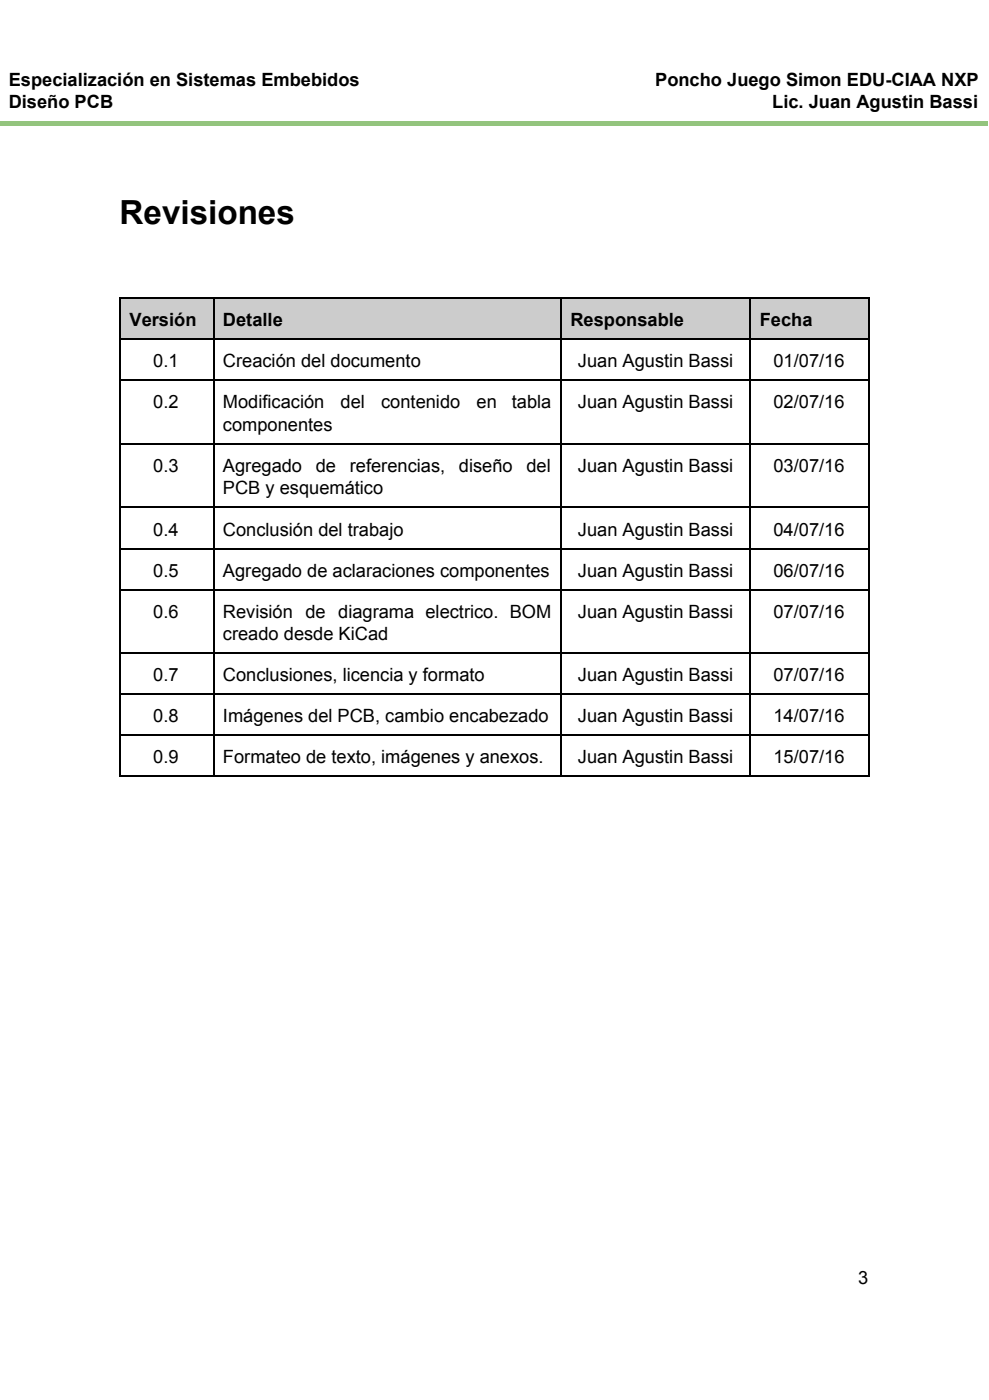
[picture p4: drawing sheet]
<svg xmlns="http://www.w3.org/2000/svg" width="210mm" height="297mm" viewBox="0 0 210 297" stroke-linecap="round" stroke-linejoin="round" font-family="sans-serif">
<defs><g id="words">
<text font-size="7" x="25.3" y="47.5">Revisiones</text>
<g font-size="3.9">
<text x="1.8" y="18.2">Especialización en Sistemas Embebidos</text>
<text x="1.8" y="23">Diseño PCB</text>
<text x="138.8" y="18.2">Poncho Juego Simon EDU­CIAA NXP</text>
<text x="163.6" y="23">Lic. Juan Agustin Bassi</text>
<text x="27.4" y="69.1">Versión</text>
<text x="47.2" y="69.1">Detalle</text>
<text x="120.9" y="69.1">Responsable</text>
<text x="161" y="69.1">Fecha</text>
<text x="32.5" y="77.9">0.1</text>
<text x="47.2" y="77.9">Creación del documento</text>
<text x="122.5" y="77.9">Juan Agustin Bassi</text>
<text x="163.9" y="77.9">01/07/16</text>
<text x="32.5" y="86.6">0.2</text>
<text x="47.2" y="86.6">Modificación</text>
<text x="72.2" y="86.6">del</text>
<text x="80.8" y="86.6">contenido</text>
<text x="101" y="86.6">en</text>
<text x="108.4" y="86.6">tabla</text>
<text x="122.5" y="86.6">Juan Agustin Bassi</text>
<text x="163.9" y="86.6">02/07/16</text>
<text x="47.2" y="91.3">componentes</text>
<text x="32.5" y="100">0.3</text>
<text x="47.2" y="100">Agregado</text>
<text x="66.9" y="100">de</text>
<text x="74.1" y="100">referencias,</text>
<text x="97.2" y="100">diseño</text>
<text x="111.5" y="100">del</text>
<text x="122.5" y="100">Juan Agustin Bassi</text>
<text x="163.9" y="100">03/07/16</text>
<text x="47.2" y="104.8">PCB y esquemático</text>
<text x="32.5" y="113.5">0.4</text>
<text x="47.2" y="113.5">Conclusión del trabajo</text>
<text x="122.5" y="113.5">Juan Agustin Bassi</text>
<text x="163.9" y="113.5">04/07/16</text>
<text x="32.5" y="122.2">0.5</text>
<text x="47.2" y="122.2">Agregado de aclaraciones componentes</text>
<text x="122.5" y="122.2">Juan Agustin Bassi</text>
<text x="163.9" y="122.2">06/07/16</text>
<text x="32.5" y="130.9">0.6</text>
<text x="47.2" y="130.9">Revisión de diagrama electrico. BOM</text>
<text x="122.5" y="130.9">Juan Agustin Bassi</text>
<text x="163.9" y="130.9">07/07/16</text>
<text x="47.2" y="135.7">creado desde KiCad</text>
<text x="32.5" y="144.4">0.7</text>
<text x="47.2" y="144.4">Conclusiones, licencia y formato</text>
<text x="122.5" y="144.4">Juan Agustin Bassi</text>
<text x="163.9" y="144.4">07/07/16</text>
<text x="32.5" y="153.1">0.8</text>
<text x="47.2" y="153.1">Imágenes del PCB, cambio encabezado</text>
<text x="122.5" y="153.1">Juan Agustin Bassi</text>
<text x="163.9" y="153.1">14/07/16</text>
<text x="32.5" y="161.8">0.9</text>
<text x="47.2" y="161.8">Formateo de texto, imágenes y anexos.</text>
<text x="122.5" y="161.8">Juan Agustin Bassi</text>
<text x="163.9" y="161.8">15/07/16</text>
<text x="181.8" y="272.1">3</text>
</g>
</g></defs>
<g fill="#93c47d">
<path d="M105.3 25.6h104v1.1h-104z"/>
<path d="M0 25.6h105.3v1.1h-105.3z"/>
</g>
<path d="M0 33.8h209.5v262.4h-209.5z" fill="#fff"/>
<g fill="#ccc">
<path d="M25.3 63.1h19.8v8.7h-19.8z"/>
<path d="M45.1 63.1h73.7v8.7h-73.7z"/>
<path d="M118.8 63.1h40.1v8.7h-40.1z"/>
<path d="M158.9 63.1h25.1v8.7h-25.1z"/>
</g>
<g fill="none" stroke="#000" stroke-width=".26">
<path d="M25.3 71.9h158.9M25.3 63.2h158.9M25.5 63.1v101.6M45.3 63.1v101.6M118.9 63.1v101.6M159 63.1v101.6M184.1 63.1v101.6M25.3 94.1h158.9M25.3 80.6h158.9M25.3 116.3h158.9M25.3 107.5h158.9M25.3 138.4h158.9"/>
<path d="M25.3 125h158.9M25.3 155.8h158.9M25.3 147.1h158.9M25.3 164.6h158.9"/>
</g>
<use href="#words"/>
</svg>
